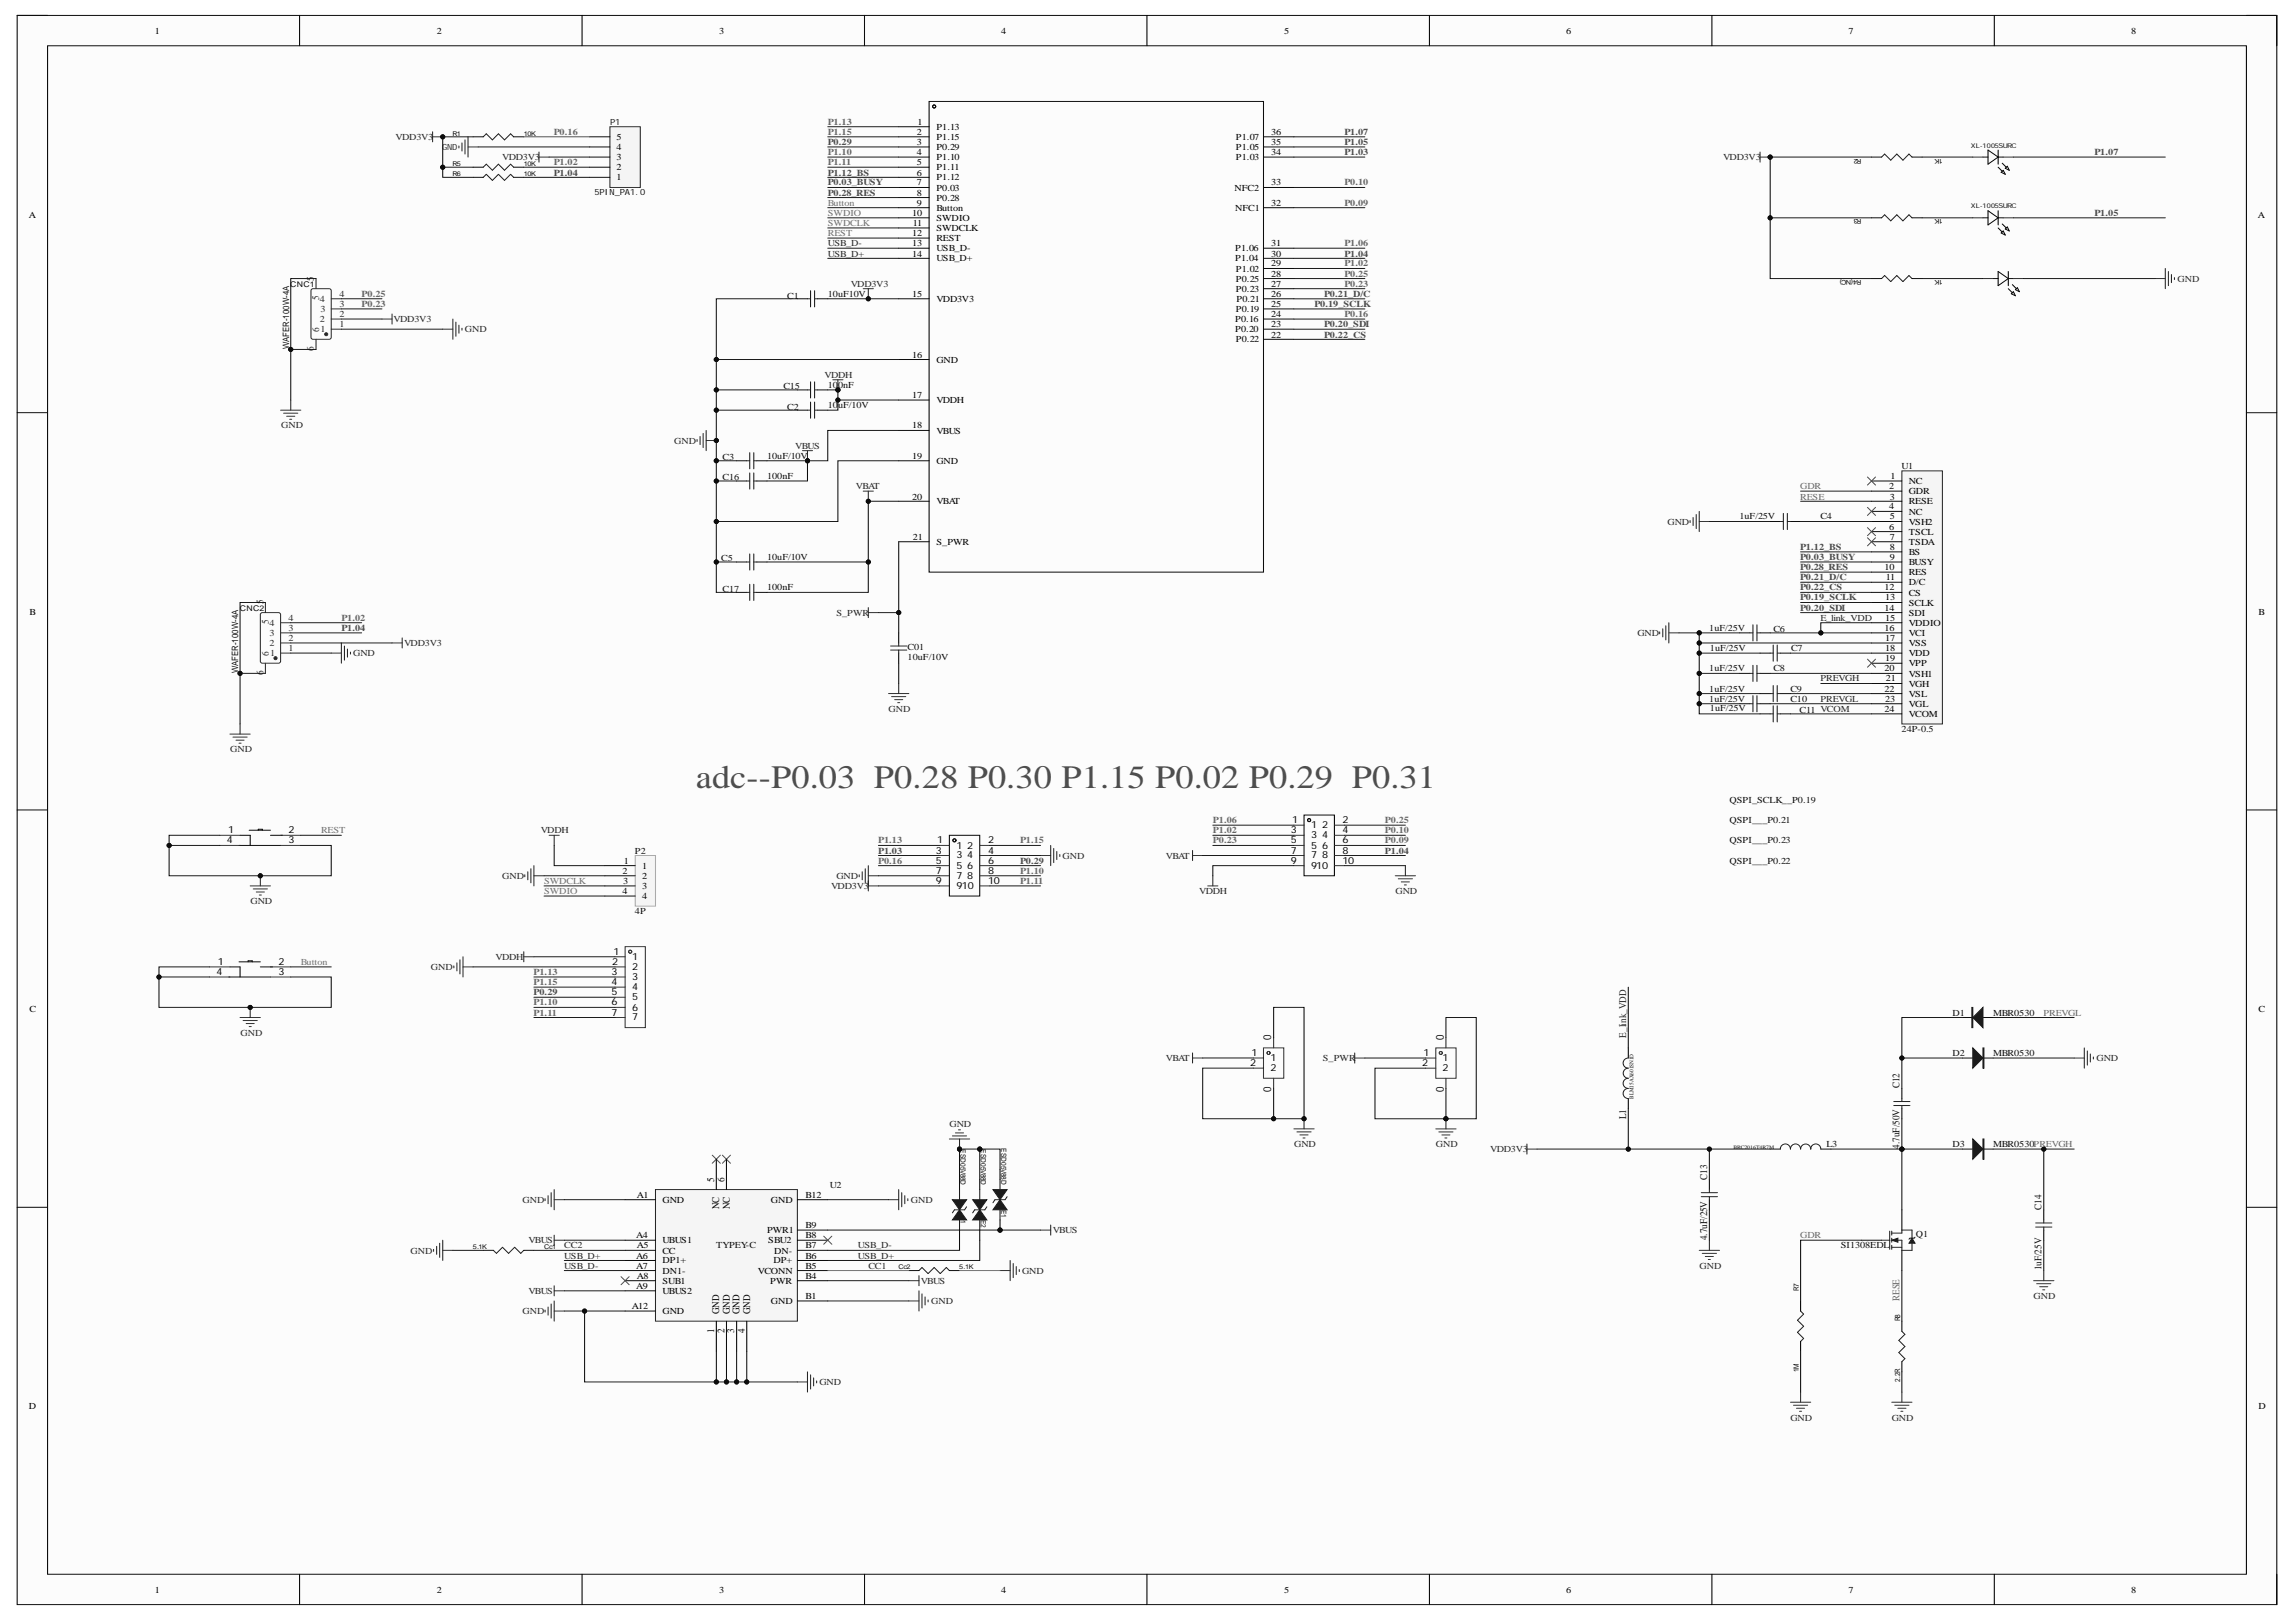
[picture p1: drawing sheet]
<svg xmlns="http://www.w3.org/2000/svg" width="297mm" height="210mm" viewBox="0 0 297 210" stroke-linecap="round" stroke-linejoin="round" font-family="sans-serif">
<defs><g id="words">
<text font-size="4.2" fill="#4c4c4c" x="90" y="101.9">adc--P0.03 P0.28 P0.30 P1.15 P0.02 P0.29 P0.31</text>
<g font-size="1.4">
<text x="164.5" y="134.6" transform="rotate(-90 164.5 134.6)">0</text>
<text x="186.8" y="134.6" transform="rotate(-90 186.8 134.6)">0</text>
<text x="164.5" y="141.3" transform="rotate(-90 164.5 141.3)">0</text>
<text x="186.8" y="141.3" transform="rotate(-90 186.8 141.3)">0</text>
</g>
<g font-size="1.3" fill="#292929">
<text x="40.6" y="36.3" transform="rotate(-90 40.6 36.3)">5</text>
<text x="41.3" y="38.8" transform="rotate(-90 41.3 38.8)">5</text>
<text x="40.6" y="45.5" transform="rotate(-90 40.6 45.5)">6</text>
<text x="41.3" y="43" transform="rotate(-90 41.3 43)">6</text>
<text x="34.1" y="78.2" transform="rotate(-90 34.1 78.2)">5</text>
<text x="34.8" y="80.7" transform="rotate(-90 34.8 80.7)">5</text>
<text x="34.1" y="87.4" transform="rotate(-90 34.1 87.4)">6</text>
<text x="34.8" y="84.9" transform="rotate(-90 34.8 84.9)">6</text>
</g>
<g font-size="1.3">
<text x="29.5" y="107.9">1</text>
<text x="37.3" y="107.9">2</text>
<text x="167" y="107.9">3</text>
<text x="167.2" y="106.5">1</text>
<text x="169.6" y="107.2">1</text>
<text x="171.1" y="107.2">2</text>
<text x="173.7" y="107.9">4</text>
<text x="173.7" y="106.5">2</text>
<text x="29.4" y="109.1">4</text>
<text x="37.3" y="109.1">3</text>
<text x="121.1" y="110.5">3</text>
<text x="121.1" y="111.8">5</text>
<text x="121.1" y="113.1">7</text>
<text x="121.2" y="109.1">1</text>
<text x="123.8" y="109.8">1</text>
<text x="123.8" y="111.1">3</text>
<text x="123.8" y="112.4">5</text>
<text x="123.8" y="113.7">7</text>
<text x="125.1" y="113.7">8</text>
<text x="125.1" y="112.4">6</text>
<text x="125.1" y="111.1">4</text>
<text x="125.1" y="109.8">2</text>
<text x="127.8" y="113.1">8</text>
<text x="127.8" y="111.8">6</text>
<text x="127.8" y="110.5">4</text>
<text x="127.8" y="109.1">2</text>
<text x="167" y="109.1">5</text>
<text x="167" y="110.5">7</text>
<text x="167" y="111.8">9</text>
<text x="169.6" y="108.5">3</text>
<text x="169.6" y="109.8">5</text>
<text x="169.6" y="111.1">7</text>
<text x="169.6" y="112.4">910</text>
<text x="171.1" y="111.1">8</text>
<text x="171.1" y="109.8">6</text>
<text x="171.1" y="108.5">4</text>
<text x="173.7" y="111.8">10</text>
<text x="173.7" y="110.5">8</text>
<text x="173.7" y="109.1">6</text>
<text x="121.1" y="114.4">9</text>
<text x="123.8" y="115">910</text>
<text x="127.8" y="114.4">10</text>
<text x="28.2" y="124.9">1</text>
<text x="36" y="124.9">2</text>
<text x="79.2" y="124.9">2</text>
<text x="79.4" y="123.6">1</text>
<text x="81.8" y="124.2">1</text>
<text x="81.8" y="125.5">2</text>
<text x="28" y="126.2">4</text>
<text x="36" y="126.2">3</text>
<text x="79.1" y="126.2">3</text>
<text x="79.1" y="127.5">4</text>
<text x="79.1" y="128.8">5</text>
<text x="79.1" y="130.1">6</text>
<text x="79.1" y="131.4">7</text>
<text x="81.8" y="126.8">3</text>
<text x="81.8" y="128.2">4</text>
<text x="81.8" y="129.4">5</text>
<text x="81.8" y="130.8">6</text>
<text x="81.8" y="132">7</text>
<text x="161.7" y="138">2</text>
<text x="161.9" y="136.7">1</text>
<text x="164.4" y="137.3">1</text>
<text x="184" y="138">2</text>
<text x="184.2" y="136.7">1</text>
<text x="186.6" y="137.3">1</text>
<text x="164.4" y="138.6">2</text>
<text x="186.6" y="138.6">2</text>
<text x="92.4" y="152.9" transform="rotate(-90 92.4 152.9)">5</text>
<text x="93.7" y="152.9" transform="rotate(-90 93.7 152.9)">6</text>
<text x="93.1" y="156.5" transform="rotate(-90 93.1 156.5)">NC</text>
<text x="94.4" y="156.5" transform="rotate(-90 94.4 156.5)">NC</text>
<text x="92.4" y="172.4" transform="rotate(-90 92.4 172.4)">1</text>
<text x="93.1" y="170.1" transform="rotate(-90 93.1 170.1)">GND</text>
<text x="93.7" y="172.5" transform="rotate(-90 93.7 172.5)">2</text>
<text x="94.4" y="170.1" transform="rotate(-90 94.4 170.1)">GND</text>
<text x="95" y="172.5" transform="rotate(-90 95 172.5)">3</text>
<text x="95.7" y="170.1" transform="rotate(-90 95.7 170.1)">GND</text>
<text x="96.4" y="172.5" transform="rotate(-90 96.4 172.5)">4</text>
<text x="97" y="170.1" transform="rotate(-90 97 170.1)">GND</text>
</g>
<text font-size="1.3" fill="#262626" x="210.4" y="134.3" transform="rotate(-90 210.4 134.3)">E_link_VDD</text>
<g font-size="1.3" fill="#0e0e0e">
<text x="245.8" y="140.8" transform="rotate(-90 245.8 140.8)">C12</text>
<text x="210.4" y="144.8" transform="rotate(-90 210.4 144.8)">L1</text>
<text x="245.8" y="148.7" transform="rotate(-90 245.8 148.7)">4.7uF/50V</text>
<text x="220.9" y="152.7" transform="rotate(-90 220.9 152.7)">C13</text>
<text x="220.9" y="160.5" transform="rotate(-90 220.9 160.5)">4.7uF/25V</text>
<text x="264.1" y="156.6" transform="rotate(-90 264.1 156.6)">C14</text>
<text x="264.1" y="164.4" transform="rotate(-90 264.1 164.4)">1uF/25V</text>
</g>
<text font-size="1.3" fill="#686868" x="245.8" y="168.4" transform="rotate(-90 245.8 168.4)">RESE</text>
<g font-size="1.2">
<text x="20" y="4.4">1</text>
<text x="56.5" y="4.4">2</text>
<text x="93.1" y="4.4">3</text>
<text x="129.5" y="4.4">4</text>
<text x="166.1" y="4.4">5</text>
<text x="202.6" y="4.4">6</text>
<text x="239.2" y="4.4">7</text>
<text x="275.7" y="4.4">8</text>
<text x="118.6" y="17.5">2</text>
<text x="118.7" y="16.1">1</text>
<text x="121.1" y="16.8">P1.13</text>
<text x="164.5" y="17.5">36</text>
<text x="79.8" y="23.3">1</text>
<text x="79.8" y="22.1">2</text>
<text x="79.8" y="20.7">3</text>
<text x="79.8" y="19.4">4</text>
<text x="79.8" y="18.1">5</text>
<text x="118.6" y="18.8">3</text>
<text x="118.6" y="20.1">4</text>
<text x="118.6" y="21.4">5</text>
<text x="118.6" y="22.7">6</text>
<text x="121.1" y="18.1">P1.15</text>
<text x="121.1" y="19.4">P0.29</text>
<text x="121.1" y="20.7">P1.10</text>
<text x="121.1" y="22.1">P1.11</text>
<text x="121.1" y="23.3">P1.12</text>
<text x="159.9" y="20.7">P1.03</text>
<text x="159.9" y="19.4">P1.05</text>
<text x="159.9" y="18.1">P1.07</text>
<text x="164.5" y="20.1">34</text>
<text x="164.5" y="18.8">35</text>
<text x="3.7" y="28.1">A</text>
<text x="118" y="28">10</text>
<text x="118.1" y="29.2">11</text>
<text x="118.6" y="24">7</text>
<text x="118.6" y="25.4">8</text>
<text x="118.6" y="26.6">9</text>
<text x="121.1" y="24.7">P0.03</text>
<text x="121.1" y="25.9">P0.28</text>
<text x="121.1" y="27.3">Button</text>
<text x="121.1" y="28.6">SWDIO</text>
<text x="121.1" y="29.9">SWDCLK</text>
<text x="159.7" y="24.7">NFC2</text>
<text x="159.8" y="27.3">NFC1</text>
<text x="164.5" y="26.6">32</text>
<text x="164.5" y="24">33</text>
<text x="292.1" y="28.1">A</text>
<text x="118" y="30.6">12</text>
<text x="118" y="31.9">13</text>
<text x="118" y="33.2">14</text>
<text x="121.1" y="31.2">REST</text>
<text x="121.1" y="32.5">USB_D-</text>
<text x="121.1" y="33.8">USB_D+</text>
<text x="159.8" y="33.8">P1.04</text>
<text x="159.8" y="32.5">P1.06</text>
<text x="159.9" y="35.2">P1.02</text>
<text x="164.5" y="35.8">28</text>
<text x="164.5" y="34.5">29</text>
<text x="164.5" y="33.2">30</text>
<text x="164.5" y="31.9">31</text>
<text x="118" y="38.5">15</text>
<text x="121.1" y="39.1">VDD3V3</text>
<text x="159.8" y="41.7">P0.16</text>
<text x="159.9" y="40.4">P0.19</text>
<text x="159.9" y="37.8">P0.23</text>
<text x="159.9" y="36.4">P0.25</text>
<text x="160" y="39.1">P0.21</text>
<text x="164.5" y="41.1">24</text>
<text x="164.5" y="39.7">25</text>
<text x="164.5" y="38.5">26</text>
<text x="164.5" y="37.1">27</text>
<text x="118" y="46.3">16</text>
<text x="121.1" y="46.9">GND</text>
<text x="159.8" y="43">P0.20</text>
<text x="159.9" y="44.3">P0.22</text>
<text x="164.5" y="43.7">22</text>
<text x="164.5" y="42.3">23</text>
<text x="118" y="51.6">17</text>
<text x="121.1" y="52.2">VDDH</text>
<text x="118" y="55.5">18</text>
<text x="118" y="59.4">19</text>
<text x="121.1" y="56.1">VBUS</text>
<text x="118" y="64.7">20</text>
<text x="121.1" y="60">GND</text>
<text x="121.1" y="65.3">VBAT</text>
<text x="244.4" y="63.3">2</text>
<text x="244.4" y="65.9">4</text>
<text x="244.5" y="64.7">3</text>
<text x="244.6" y="62">1</text>
<text x="246.9" y="62.6">NC</text>
<text x="246.9" y="64">GDR</text>
<text x="246.9" y="65.3">RESE</text>
<text x="118.1" y="69.8">21</text>
<text x="121.1" y="70.5">S_PWR</text>
<text x="244.4" y="68.6">6</text>
<text x="244.5" y="67.2">5</text>
<text x="244.5" y="69.8">7</text>
<text x="244.5" y="71.2">8</text>
<text x="246.9" y="66.6">NC</text>
<text x="246.9" y="67.9">VSH2</text>
<text x="246.9" y="69.2">TSCL</text>
<text x="246.9" y="70.5">TSDA</text>
<text x="246.9" y="71.9">BS</text>
<text x="243.8" y="73.8">10</text>
<text x="243.8" y="76.4">12</text>
<text x="243.9" y="77.7">13</text>
<text x="244" y="75.1">11</text>
<text x="244.5" y="72.4">9</text>
<text x="246.9" y="73.1">BUSY</text>
<text x="246.9" y="74.5">RES</text>
<text x="246.9" y="75.7">D/C</text>
<text x="246.9" y="77.1">CS</text>
<text x="3.8" y="79.5">B</text>
<text x="243.8" y="79">14</text>
<text x="243.8" y="81.7">16</text>
<text x="243.9" y="80.3">15</text>
<text x="243.9" y="82.9">17</text>
<text x="246.9" y="78.4">SCLK</text>
<text x="246.9" y="79.7">SDI</text>
<text x="246.9" y="81">VDDIO</text>
<text x="246.9" y="82.3">VCI</text>
<text x="246.9" y="83.6">VSS</text>
<text x="292.2" y="79.5">B</text>
<text x="243.8" y="86.9">20</text>
<text x="243.8" y="89.5">22</text>
<text x="243.9" y="84.3">18</text>
<text x="243.9" y="85.5">19</text>
<text x="244" y="88.2">21</text>
<text x="246.9" y="85">VDD</text>
<text x="246.9" y="86.2">VPP</text>
<text x="246.9" y="87.6">VSH1</text>
<text x="246.9" y="88.8">VGH</text>
<text x="243.8" y="92.1">24</text>
<text x="243.9" y="90.8">23</text>
<text x="246.9" y="90.2">VSL</text>
<text x="246.9" y="91.5">VGL</text>
<text x="246.9" y="92.8">VCOM</text>
<text x="80.5" y="113.1">2</text>
<text x="80.7" y="111.8">1</text>
<text x="83.1" y="112.4">1</text>
<text x="83.1" y="113.8">2</text>
<text x="80.5" y="115.7">4</text>
<text x="80.6" y="114.4">3</text>
<text x="83.1" y="115">3</text>
<text x="83.1" y="116.4">4</text>
<text x="3.8" y="130.9">C</text>
<text x="292.2" y="130.9">C</text>
<text x="82.4" y="155">A1</text>
<text x="85.7" y="155.6">GND</text>
<text x="99.7" y="155.6">GND</text>
<text x="104.2" y="155">B12</text>
<text x="82.3" y="160.3">A4</text>
<text x="82.4" y="161.5">A5</text>
<text x="85.7" y="160.9">UBUS1</text>
<text x="99.2" y="159.6">PWR1</text>
<text x="99.4" y="160.9">SBU2</text>
<text x="104.2" y="161.5">B7</text>
<text x="104.2" y="160.3">B8</text>
<text x="104.2" y="158.9">B9</text>
<text x="82.3" y="162.9">A6</text>
<text x="82.3" y="164.2">A7</text>
<text x="82.3" y="166.8">A9</text>
<text x="82.4" y="165.5">A8</text>
<text x="85.7" y="162.2">CC</text>
<text x="85.7" y="163.5">DP1+</text>
<text x="85.7" y="164.8">DN1-</text>
<text x="85.7" y="166.1">SUB1</text>
<text x="85.7" y="167.5">UBUS2</text>
<text x="98" y="164.8">VCONN</text>
<text x="99.7" y="166.1">PWR</text>
<text x="100.1" y="163.5">DP+</text>
<text x="100.2" y="162.2">DN-</text>
<text x="104.2" y="165.5">B4</text>
<text x="104.2" y="164.2">B5</text>
<text x="104.2" y="162.9">B6</text>
<text x="81.7" y="169.4">A12</text>
<text x="85.7" y="170.1">GND</text>
<text x="99.7" y="168.7">GND</text>
<text x="104.2" y="168.1">B1</text>
<text x="3.7" y="182.3">D</text>
<text x="292.2" y="182.3">D</text>
<text x="20" y="206.1">1</text>
<text x="56.5" y="206.1">2</text>
<text x="93.1" y="206.1">3</text>
<text x="129.5" y="206.1">4</text>
<text x="166.1" y="206.1">5</text>
<text x="202.6" y="206.1">6</text>
<text x="239.2" y="206.1">7</text>
<text x="275.7" y="206.1">8</text>
</g>
<g font-size="1.2" fill="#686868">
<text x="71.7" y="17.5">P0.16</text>
<text x="107.1" y="16.1">P1.13</text>
<text x="107.1" y="17.5">P1.15</text>
<text x="71.7" y="21.4">P1.02</text>
<text x="107.1" y="20.1">P1.10</text>
<text x="107.1" y="21.4">P1.11</text>
<text x="173.9" y="24">P0.10</text>
<text x="173.9" y="26.6">P0.09</text>
<text x="173.9" y="31.9">P1.06</text>
<text x="173.9" y="34.5">P1.02</text>
<text x="173.9" y="35.8">P0.25</text>
<text x="46.8" y="39.7">P0.23</text>
<text x="46.8" y="38.5">P0.25</text>
<text x="173.9" y="37.1">P0.23</text>
<text x="173.9" y="41.1">P0.16</text>
<text x="232.9" y="63.3">GDR</text>
<text x="232.9" y="64.7">RESE</text>
<text x="44.2" y="80.3">P1.02</text>
<text x="156.9" y="107.9">P1.02</text>
<text x="156.9" y="106.5">P1.06</text>
<text x="179.2" y="106.5">P0.25</text>
<text x="179.2" y="107.9">P0.10</text>
<text x="113.6" y="109.1">P1.13</text>
<text x="113.6" y="111.8">P0.16</text>
<text x="132" y="109.1">P1.15</text>
<text x="132" y="113.1">P1.10</text>
<text x="156.9" y="109.1">P0.23</text>
<text x="179.2" y="109.1">P0.09</text>
<text x="132" y="114.4">P1.11</text>
<text x="69" y="126.2">P1.13</text>
<text x="69" y="127.5">P1.15</text>
<text x="69" y="131.4">P1.11</text>
<text x="69" y="130.1">P1.10</text>
<text x="264.4" y="131.4">PREVGL</text>
<text x="232.9" y="160.3">GDR</text>
</g>
<g font-size="1.2" fill="#4c4c4c">
<text x="173.9" y="17.5">P1.07</text>
<text x="71.7" y="22.7">P1.04</text>
<text x="107.1" y="18.8">P0.29</text>
<text x="107.1" y="22.7">P1.12_BS</text>
<text x="173.9" y="18.8">P1.05</text>
<text x="173.9" y="20.1">P1.03</text>
<text x="271" y="20.1">P1.07</text>
<text x="107.1" y="25.4">P0.28_RES</text>
<text x="107.1" y="24">P0.03_BUSY</text>
<text x="271" y="28">P1.05</text>
<text x="173.9" y="33.2">P1.04</text>
<text x="170" y="39.7">P0.19_SCLK</text>
<text x="171.3" y="38.5">P0.21_D/C</text>
<text x="171.3" y="42.3">P0.20_SDI</text>
<text x="171.3" y="43.7">P0.22_CS</text>
<text x="232.9" y="71.2">P1.12_BS</text>
<text x="232.9" y="75.1">P0.21_D/C</text>
<text x="232.9" y="76.4">P0.22_CS</text>
<text x="232.9" y="77.7">P0.19_SCLK</text>
<text x="232.9" y="72.4">P0.03_BUSY</text>
<text x="232.9" y="73.8">P0.28_RES</text>
<text x="44.2" y="81.7">P1.04</text>
<text x="232.9" y="79">P0.20_SDI</text>
<text x="113.6" y="110.5">P1.03</text>
<text x="132" y="111.8">P0.29</text>
<text x="179.2" y="110.5">P1.04</text>
<text x="69" y="128.8">P0.29</text>
</g>
<g font-size="1.2" fill="#262626">
<text x="51.2" y="18.1">VDD3V3</text>
<text x="65" y="20.7">VDD3V3</text>
<text x="222.9" y="20.7">VDD3V3</text>
<text x="107.1" y="33.2">USB_D+</text>
<text x="107.1" y="31.9">USB_D-</text>
<text x="50.9" y="41.7">VDD3V3</text>
<text x="110.1" y="37.1">VDD3V3</text>
<text x="281.7" y="36.4">GND</text>
<text x="60.1" y="43">GND</text>
<text x="106.7" y="48.9">VDDH</text>
<text x="36.4" y="55.5">GND</text>
<text x="87.2" y="57.4">GND</text>
<text x="102.9" y="58.1">VBUS</text>
<text x="110.7" y="63.3">VBAT</text>
<text x="215.7" y="67.9">GND</text>
<text x="52.3" y="83.6">VDD3V3</text>
<text x="108.2" y="79.7">S_PWR</text>
<text x="211.8" y="82.3">GND</text>
<text x="235.5" y="80.3">E_link_VDD</text>
<text x="45.7" y="85">GND</text>
<text x="235.5" y="88.2">PREVGH</text>
<text x="115" y="92.1">GND</text>
<text x="235.5" y="90.8">PREVGL</text>
<text x="29.8" y="97.4">GND</text>
<text x="70" y="107.9">VDDH</text>
<text x="65" y="113.8">GND</text>
<text x="108.2" y="113.8">GND</text>
<text x="137.5" y="111.2">GND</text>
<text x="150.8" y="111.2">VBAT</text>
<text x="32.4" y="117">GND</text>
<text x="107.5" y="115">VDD3V3</text>
<text x="155.2" y="115.7">VDDH</text>
<text x="180.5" y="115.7">GND</text>
<text x="55.7" y="125.5">GND</text>
<text x="64.1" y="124.3">VDDH</text>
<text x="31.1" y="134.1">GND</text>
<text x="150.8" y="137.4">VBAT</text>
<text x="171.1" y="137.4">S_PWR</text>
<text x="271.2" y="137.4">GND</text>
<text x="122.8" y="145.8">GND</text>
<text x="167.4" y="148.4">GND</text>
<text x="185.8" y="148.4">GND</text>
<text x="192.8" y="149.1">VDD3V3</text>
<text x="67.6" y="155.6">GND</text>
<text x="117.8" y="155.6">GND</text>
<text x="68.4" y="160.9">VBUS</text>
<text x="73" y="161.5">CC2</text>
<text x="111" y="161.5">USB_D-</text>
<text x="136.2" y="159.6">VBUS</text>
<text x="53.1" y="162.2">GND</text>
<text x="68.4" y="167.5">VBUS</text>
<text x="73" y="162.9">USB_D+</text>
<text x="73" y="164.2">USB_D-</text>
<text x="111" y="162.9">USB_D+</text>
<text x="112.3" y="164.2">CC1</text>
<text x="119.1" y="166.1">VBUS</text>
<text x="132.2" y="164.8">GND</text>
<text x="219.9" y="164.2">GND</text>
<text x="67.6" y="170.1">GND</text>
<text x="120.5" y="168.7">GND</text>
<text x="263.1" y="168.1">GND</text>
<text x="106" y="179.2">GND</text>
<text x="231.6" y="183.9">GND</text>
<text x="244.7" y="183.9">GND</text>
</g>
<g font-size="1.2" fill="#717171">
<text x="107.1" y="29.2">SWDCLK</text>
<text x="107.1" y="28">SWDIO</text>
<text x="107.1" y="26.6">Button</text>
<text x="107.1" y="30.6">REST</text>
<text x="41.5" y="107.9">REST</text>
<text x="70.4" y="114.4">SWDCLK</text>
<text x="70.4" y="115.7">SWDIO</text>
<text x="38.9" y="124.9">Button</text>
</g>
<g font-size="1.2" fill="#292929">
<text x="41.4" y="41.7">2</text>
<text x="41.4" y="39.1">4</text>
<text x="41.5" y="40.4">3</text>
<text x="43.9" y="41.1">2</text>
<text x="43.9" y="39.7">3</text>
<text x="43.9" y="38.5">4</text>
<text x="41.5" y="43">1</text>
<text x="43.9" y="42.3">1</text>
<text x="34.9" y="83.6">2</text>
<text x="34.9" y="82.3">3</text>
<text x="34.9" y="81">4</text>
<text x="37.3" y="82.9">2</text>
<text x="37.3" y="81.7">3</text>
<text x="37.3" y="80.3">4</text>
<text x="34.9" y="85">1</text>
<text x="37.3" y="84.3">1</text>
</g>
<g font-size="1.2" fill="#0e0e0e">
<text x="101.9" y="38.7">C1</text>
<text x="107.1" y="38.5">10uF10V</text>
<text x="101.3" y="50.4">C15</text>
<text x="101.9" y="53">C2</text>
<text x="107.1" y="52.8">10uF/10V</text>
<text x="107.1" y="50.2">100nF</text>
<text x="93.5" y="59.5">C3</text>
<text x="99.2" y="59.4">10uF/10V</text>
<text x="93.5" y="62.1">C16</text>
<text x="99.2" y="62">100nF</text>
<text x="246" y="60.7">U1</text>
<text x="225" y="67.2">1uF/25V</text>
<text x="235.5" y="67.2">C4</text>
<text x="93.3" y="72.6">C5</text>
<text x="93.5" y="76.6">C17</text>
<text x="99.2" y="72.4">10uF/10V</text>
<text x="99.2" y="76.4">100nF</text>
<text x="221.1" y="81.7">1uF/25V</text>
<text x="229.4" y="81.8">C6</text>
<text x="117.4" y="84.1">C01</text>
<text x="117.4" y="85.5">10uF/10V</text>
<text x="221.1" y="86.9">1uF/25V</text>
<text x="221.1" y="89.6">1uF/25V</text>
<text x="221.2" y="84.3">1uF/25V</text>
<text x="229.4" y="86.9">C8</text>
<text x="231.6" y="89.6">C9</text>
<text x="231.7" y="84.3">C7</text>
<text x="221.1" y="90.8">1uF/25V</text>
<text x="221.2" y="92">1uF/25V</text>
<text x="231.6" y="90.8">C10</text>
<text x="232.8" y="92.2">C11 VCOM</text>
<text x="246" y="94.8">24P-0.5</text>
<text x="223.8" y="103.9">QSPI_SCLK__P0.19</text>
<text x="223.8" y="106.5">QSPI___P0.21</text>
<text x="82.1" y="110.5">P2</text>
<text x="223.8" y="109.1">QSPI___P0.23</text>
<text x="223.8" y="111.8">QSPI___P0.22</text>
<text x="82.1" y="118.3">4P</text>
<text x="252.6" y="131.4">D1</text>
<text x="257.9" y="131.4">MBR0530</text>
<text x="252.6" y="136.7">D2</text>
<text x="257.9" y="136.7">MBR0530</text>
<text x="236.3" y="148.4">L3</text>
<text x="252.6" y="148.4">D3</text>
<text x="257.9" y="148.4">MBR0530PREVGH</text>
<text x="107.4" y="153.7">U2</text>
<text x="92.6" y="161.5">TYPEY-C</text>
<text x="238.1" y="161.5">SI1308EDL</text>
<text x="247.9" y="160.1">Q1</text>
</g>
<g font-size="1.1" fill="#0e0e0e">
<text x="78.9" y="16.1">P1</text>
<text x="76.9" y="25.3">5PIN_PA1.0</text>
<text x="37.4" y="45.2" transform="rotate(-90 37.4 45.2)">WAFER-100W-4A</text>
<text x="30.8" y="87.2" transform="rotate(-90 30.8 87.2)">WAFER-100W-4A</text>
</g>
<text font-size="1.1" fill="#262626" x="57.2" y="19.4">GND</text>
<g font-size="1" fill="#0e0e0e">
<text x="37.6" y="37.1">CNC1</text>
<text x="31" y="79">CNC2</text>
</g>
<g font-size=".9" fill="#0e0e0e">
<text x="124.3" y="148.7" transform="rotate(90 124.3 148.7)">ESD05V88D</text>
<text x="126.9" y="148.7" transform="rotate(90 126.9 148.7)">ESD05V88D</text>
<text x="129.5" y="148.6" transform="rotate(90 129.5 148.6)">ESD05V88D</text>
<text x="124.3" y="157.9" transform="rotate(90 124.3 157.9)">1</text>
<text x="126.9" y="157.9" transform="rotate(90 126.9 157.9)">E2</text>
<text x="129.5" y="156.6" transform="rotate(90 129.5 156.6)">E1</text>
<text x="232.7" y="167" transform="rotate(-90 232.7 167)">R7</text>
<text x="245.8" y="171" transform="rotate(-90 245.8 171)">R8</text>
<text x="232.7" y="177.5" transform="rotate(-90 232.7 177.5)">1M</text>
<text x="245.8" y="178.9" transform="rotate(-90 245.8 178.9)">2.2R</text>
</g>
<g font-size=".8" fill="#0e0e0e">
<text x="58.5" y="17.6">R1</text>
<text x="67.8" y="17.6">10K</text>
<text x="58.5" y="21.5">R5</text>
<text x="58.5" y="22.8">R6</text>
<text x="67.8" y="21.5">10K</text>
<text x="67.8" y="22.8">10K</text>
<text x="240.8" y="20.5" transform="rotate(-180 240.8 20.5)">R2</text>
<text x="251.3" y="20.5" transform="rotate(-180 251.3 20.5)">1K</text>
<text x="240.8" y="28.4" transform="rotate(-180 240.8 28.4)">R3</text>
<text x="251.3" y="28.4" transform="rotate(-180 251.3 28.4)">1K</text>
<text x="240.8" y="36.3" transform="rotate(-180 240.8 36.3)">R4(NC)</text>
<text x="251.3" y="36.3" transform="rotate(-180 251.3 36.3)">1K</text>
<text x="211.3" y="142.2" transform="rotate(-90 211.3 142.2)">BLM15AX601SN1D</text>
<text x="61.2" y="161.6">5.1K</text>
<text x="70.4" y="161.6">Cc1</text>
<text x="116.2" y="164.2">Cc2</text>
<text x="124.1" y="164.2">5.1K</text>
</g>
<g font-size=".8">
<text x="255" y="19.1">XL-1005SURC</text>
<text x="255" y="27">XL-1005SURC</text>
</g>
<text font-size=".7" fill="#0e0e0e" x="224.3" y="148.7">BRC2016T4R7M</text>
</g></defs>
<path d="M2.2 2h292.4v205.7h-292.4z" fill-rule="evenodd" fill="#fcfcfc"/>
<path d="M2.2 2h292.4v205.7h-292.4z" fill="none" stroke="#000" stroke-width=".13"/>
<path d="M6.2 5.9h284.4v197.8h-284.4z" fill-rule="evenodd" fill="#fcfcfc"/>
<g fill="none" stroke="#000" stroke-width=".13">
<path d="M2.2 2h3.9M6.2 5.9h284.4v197.8h-284.4zM38.8 2v3.9M75.3 2v3.9M111.8 2v3.9M148.4 2v3.9M184.9 2v3.9M221.5 2v3.9M258 2v3.9M290.6 2h4v3.9M2.2 53.4h3.9M290.6 53.4h4"/>
<path d="M2.2 104.8h3.9M290.6 104.8h4M2.2 156.2h3.9M290.6 156.2h4M38.8 203.7v4M75.3 203.7v4M111.8 203.7v4M148.4 203.7v4M184.9 203.7v4M221.5 203.7v4M258 203.7v4M294.6 203.7v4"/>
</g>
<path d="M246 60.9h5.3v32.8h-5.3z" fill-rule="evenodd" fill="#f5f5f5"/>
<path d="M218.7 67.4v.2M219 67v1M219.4 66.6v1.8M219.8 66.2v2.6M219.8 67.5h1.3M246 60.9h5.3v32.8h-5.3zM214.7 81.8v.2M215.1 81.4v1M215.5 81v1.8M215.9 80.6v2.6M215.9 81.9h1.3" fill="none" stroke="#262626" stroke-width=".13"/>
<g fill="none" stroke="#000" stroke-width=".13">
<path d="M229 67.5h1.3M231.6 67.5h1.3M242.1 62.2h3.9M242.1 63.6h3.9M242.1 64.9h3.9M242.1 66.2h3.9M242.1 67.5h3.9M242.1 68.8h3.9M242.1 70.1h3.9M242.1 71.4h3.9M242.1 72.7h3.9M242.1 74h3.9"/>
<path d="M242.1 75.3h3.9M242.1 76.7h3.9M242.1 78h3.9M242.1 79.3h3.9M225.1 81.9h1.3M225.1 87.1h1.3M225.1 91.1h1.3M227.7 81.9h1.3M227.7 84.5h1.3M227.7 87.1h1.3M227.7 89.8h1.3M227.7 91.1h1.3"/>
<path d="M227.7 92.4h1.3M230.3 84.5h1.3M230.3 89.8h1.3M230.3 92.4h1.3M242.1 80.6h3.9M242.1 81.9h3.9M242.1 83.2h3.9M242.1 84.5h3.9M242.1 85.8h3.9M242.1 87.1h3.9M242.1 88.5h3.9M242.1 89.8h3.9"/>
<path d="M242.1 91.1h3.9M242.1 92.4h3.9"/>
</g>
<g fill="none" stroke="#1c1c1c" stroke-width=".13">
<path d="M230.3 67.5h.4M230.7 66.4v2.1M231.2 66.4v2.1M231.2 67.5h.4M226.4 81.9h.4M226.4 87.1h.4M226.4 91.1h.4M226.8 80.9v2M226.8 86.1v2.1M226.8 90v2.1M227.3 80.9v2M227.3 86.1v2.1"/>
<path d="M227.3 90v2.1M227.3 81.9h.4M227.3 87.1h.4M227.3 91.1h.4M229 84.5h.4M229 89.8h.4M229 92.4h.4M229.4 83.5v2.1M229.4 88.7v2.1M229.4 91.3v2.1M229.9 83.5v2.1M229.9 88.7v2.1"/>
<path d="M229.9 91.3v2.1M229.9 84.5h.4M229.9 89.8h.4M229.9 92.4h.4"/>
</g>
<path d="M40.3 37.5l.2-.1h2.1l.2 .1 .1 6.1-.2 .3h-2.2l-.2-.1z" fill="none" stroke="#292929" stroke-width=".13"/>
<circle cx="42.2" cy="43.3" r=".2" fill="#292929"/>
<g fill="none" stroke="#292929" stroke-width=".13">
<path d="M40.9 36.1v1.3M42.9 40h1.3M42.9 38.7h1.3M40.9 43.9v1.3M42.9 42.6h1.3M42.9 41.3h1.3M33.7 79.4l.2-.1h2.1l.3 .1v6.2l-.1 .2h-2.3l-.2-.1z"/>
<circle cx="42.2" cy="43.3" r=".2"/>
</g>
<path d="M36.3 53.1h2.6M36.7 53.5h1.8M37.1 53.9h1M37.5 54.3h.2M37.6 51.8v1.3M49.4 41.3h1.3M50.7 40.6v1.3M57.3 42.6h1.3M58.6 41.3v2.6M59 41.7v1.8M59.4 42.1v1M59.8 42.5v.2" fill="none" stroke="#262626" stroke-width=".13"/>
<circle cx="35.6" cy="85.2" r=".2" fill="#292929"/>
<g fill="none" stroke="#292929" stroke-width=".13">
<path d="M34.3 78v1.3M34.3 85.8v1.3M36.3 84.5h1.3M36.3 83.2h1.3M36.3 81.9h1.3M36.3 80.6h1.3"/>
<circle cx="35.6" cy="85.2" r=".2"/>
</g>
<path d="M29.7 95h2.7M30.1 95.4h1.9M30.5 95.8h1.1M30.9 96.2h.3M31.1 93.7v1.3M42.9 84.5h1.3M44.2 83.2v2.6M44.6 83.6v1.8M45 84v1M45.3 84.4v.2M50.7 83.2h1.3M52 82.5v1.4" fill="none" stroke="#262626" stroke-width=".13"/>
<path d="M78.9 16.4h3.9v7.9h-3.9z" fill-rule="evenodd" fill="#f5f5f5"/>
<g fill="none" stroke="#262626" stroke-width=".13">
<path d="M59.4 18.9v.2M59.8 18.5v1M60.2 18.1v1.8M60.5 17.7v2.6M60.5 19h1.4M78.9 16.4h3.9v7.9h-3.9zM219.8 161.8h2.7M220.2 162.2h1.9M220.6 162.6h1.1M221 163h.3M221.1 160.5v1.3M231.6 181.5h2.7"/>
<path d="M232 181.9h1.9M232.4 182.2h1.1M232.8 182.6h.3M232.9 180.1v1.4M244.7 181.5h2.7M245.1 181.9h1.9M245.5 182.2h1.1M245.9 182.6h.3M246 180.1v1.4"/>
</g>
<g fill="none" stroke="#000" stroke-width=".13">
<path d="M76.3 19h2.6M76.3 17.7h2.6M76.3 22.9h2.6M76.3 21.6h2.6M76.3 20.3h2.6M253.9 131.7h1.3M256.5 131.7h1.4M221.1 152.6v1.3M221.1 155.3v1.3M229 148.7h1.3M235.6 148.7h1.3M246 140.9v1.3"/>
<path d="M246 143.5v1.3M232.9 168.4v1.3M232.9 173.6v1.3M246 171v1.3M246 176.2v1.3"/>
</g>
<path d="M241.6 61.7l1 1.1M241.6 65.7l1 1M241.6 68.3l1 1M241.6 69.6l1 1M242.6 61.7l-1 1.1M242.6 65.7l-1 1M242.6 68.3l-1 1M242.6 69.6l-1 1M241.6 85.3l1 1M242.6 85.3l-1 1" fill="none" stroke="#4c4c4c" stroke-width=".13"/>
<g fill="none" stroke="#1c1c1c" stroke-width=".13">
<path d="M255.1 130.4h.1v2.6h-.1zM255.2 130.4v2.6M220.1 154.9h2.1M220.1 154.3h2.1M221.1 153.9v.4M221.1 154.9v.4M230.3 148.7a.66 .66 0 0 1 .7-.7 .66 .66 0 0 1 .6 .7 .66 .66 0 0 1 .7-.7 .66 .66 0 0 1 .6 .7 .66 .66 0 0 1 .7-.7 .66 .66 0 0 1 .7 .7 .65 .65 0 0 1 .6-.7 .65 .65 0 0 1 .7 .7M245 143.1h2.1M245 142.6h2.1M246 142.2v.4M246 143.1v.4M232.9 169.7l.4 .4-.8 .8 .8 .7-.8 .8 .8 .8-.4 .4"/>
<path d="M246 172.3l.4 .4-.7 .8 .7 .8-.7 .7 .7 .8-.4 .4"/>
</g>
<path d="M255.2 131.7l1.3-1.3v2.6z" fill="#1c1c1c"/>
<path d="M255.2 131.7l1.3-1.3v2.6zM256.5 135.6h.2v2.6h-.2zM256.6 135.6v2.6" fill="none" stroke="#1c1c1c" stroke-width=".13"/>
<path d="M253.9 136.9h1.3M256.5 136.9h1.4" fill="none" stroke="#000" stroke-width=".13"/>
<path d="M255.2 135.6l1.3 1.3-1.3 1.3z" fill="#1c1c1c"/>
<path d="M255.2 135.6l1.3 1.3-1.3 1.3zM256.5 147.4h.2v2.6h-.2zM256.6 147.4v2.6" fill="none" stroke="#1c1c1c" stroke-width=".13"/>
<path d="M253.9 148.7h1.3M256.5 148.7h1.4" fill="none" stroke="#000" stroke-width=".13"/>
<path d="M255.2 147.4l1.3 1.3-1.3 1.3z" fill="#1c1c1c"/>
<path d="M244.5 159.3v2.4M244.7 159.6h1.3M244.7 159.3v.5M255.2 147.4l1.3 1.3-1.3 1.3zM243.4 160.5h1.1M244.7 160.5h1.3v1.3M244.7 161.4h1.3M244.7 160.2v.6M244.7 161.1v.6" fill="none" stroke="#1c1c1c" stroke-width=".13"/>
<path d="M246 156.6v2.6M240.8 160.5h2.6M246 161.8v2.6" fill="none" stroke="#000" stroke-width=".13"/>
<path d="M244.7 160.5l.8-.3v.6z" fill="#1c1c1c"/>
<path d="M246 159.6v-.4h1.4v1M244.7 160.5l.8-.3v.6zM247.4 160.9v.9h-1.4" fill="none" stroke="#1c1c1c" stroke-width=".13"/>
<path d="M247.4 160.2l.4 .7h-.8z" fill="#1c1c1c"/>
<path d="M104.5 38.7h.4M104.9 37.6v2.1M105.4 37.6v2.1M105.4 38.7h.4M263.4 158.8h2.1M263.4 158.3h2.1M264.4 157.9v.4M264.4 158.8v.4M247.4 160.2l.4 .7h-.8zM247.8 160.1l-.2 .1h-.5l-.1 .2" fill="none" stroke="#1c1c1c" stroke-width=".13"/>
<path d="M103.2 38.7h1.3M105.8 38.7h1.3M264.4 156.6v1.3M264.4 159.2v1.3" fill="none" stroke="#000" stroke-width=".13"/>
<g fill="none" stroke="#262626" stroke-width=".13">
<path d="M90.2 56.9v.2M90.6 56.5v1M91 56.1v1.8M91.4 55.7v2.6M91.4 57h1.3M268.3 136.9h1.4M269.7 135.6v2.6M270 136v1.8M270.4 136.4v1M270.8 136.8v.2M197.5 148v1.4M197.5 148.7h1.4"/>
<path d="M263.1 165.7h2.6M263.5 166.1h1.8M263.9 166.5h1M264.3 166.9h.2M264.4 164.4v1.3"/>
</g>
<circle cx="92.7" cy="57" r=".26" fill="#0e0e0e"/>
<circle cx="92.7" cy="57" r=".26" fill="none" stroke="#0e0e0e" stroke-width=".13"/>
<g fill="none" stroke="#000" stroke-width=".13">
<path d="M257.2 19.4l1.3 .9-1.3 .9zM258.5 19.4v1.8M242.1 20.3h1.3M242.1 28.2h1.3M247.4 20.3h1.3M247.4 28.2h1.3M256.5 20.3h.7M256.5 28.2h.7M257.2 27.3l1.3 .9-1.3 .9zM258.5 21.6l.5 .6M258.5 20.3h.7M258.5 27.3v1.8"/>
<path d="M258.5 29.5l.5 .5M258.5 28.2h.7M258.9 22.3l.3-.3 .2 .6zM258.9 30.2l.3-.3 .2 .5zM259 21.1l.6 .5M259 29l.6 .5M259.4 21.8l.3-.3 .2 .5zM259.4 29.6l.3-.2 .2 .5zM95.3 59.6h1.3M97.9 59.6h1.3"/>
</g>
<path d="M243.4 20.3l.4-.4 .8 .8 .8-.8 .8 .8 .8-.8 .4 .4M243.4 28.2l.4-.4 .8 .8 .8-.8 .8 .8 .8-.8 .4 .4M96.6 59.6h.4M97 58.6v2.1M97.5 58.6v2.1M97.5 59.6h.4" fill="none" stroke="#1c1c1c" stroke-width=".13"/>
<path d="M255.2 20.3h1.3M255.2 28.2h1.3M259.2 20.3h1.3M259.2 28.2h1.3" fill="none" stroke="#292929" stroke-width=".13"/>
<path d="M227.7 19.7v1.3M227.7 20.3h1.3" fill="none" stroke="#262626" stroke-width=".13"/>
<circle cx="229" cy="20.3" r=".26" fill="#0e0e0e"/>
<circle cx="229" cy="20.3" r=".26" fill="none" stroke="#0e0e0e" stroke-width=".13"/>
<path d="M111.7 37.4h1.3M112.3 37.4v1.3" fill="none" stroke="#262626" stroke-width=".13"/>
<circle cx="112.3" cy="38.7" r=".26" fill="#0e0e0e"/>
<circle cx="112.3" cy="38.7" r=".26" fill="none" stroke="#0e0e0e" stroke-width=".13"/>
<path d="M103.8 58.3h1.3M104.5 58.3v1.3" fill="none" stroke="#262626" stroke-width=".13"/>
<circle cx="104.5" cy="59.6" r=".26" fill="#0e0e0e"/>
<circle cx="104.5" cy="59.6" r=".26" fill="none" stroke="#0e0e0e" stroke-width=".13"/>
<g fill="none" stroke="#000" stroke-width=".13">
<path d="M242.1 36.1h1.3M247.4 36.1h1.3M257.9 36.1h.6M258.5 35.1l1.3 1-1.3 .9zM259.8 37.4l.5 .5M259.8 36.1h.7M259.8 35.1v1.9M260.2 38l.3-.2 .2 .5zM260.3 36.8l.6 .6M260.7 37.5l.3-.3 .3 .6zM122.8 108.1h4v7.9h-4zM168.7 105.5h3.9v7.8h-3.9z"/>
<circle cx="123.5" cy="108.8" r=".2"/>
<circle cx="169.4" cy="106.1" r=".2"/>
</g>
<g fill="none" stroke="#292929" stroke-width=".13">
<path d="M256.5 36.1h1.4M260.5 36.1h1.3M121.5 109.4h1.3M121.5 114.6h1.3M121.5 110.7h1.3M121.5 113.3h1.3M121.5 112h1.3M126.8 109.4h1.3M126.8 114.6h1.3M126.8 110.7h1.3M126.8 113.3h1.3M126.8 112h1.3"/>
<path d="M167.4 109.4h1.3M167.4 110.7h1.3M167.4 112h1.3M167.4 106.8h1.3M167.4 108.1h1.3M172.6 109.4h1.4M172.6 110.7h1.4M172.6 112h1.4M172.6 106.8h1.4M172.6 108.1h1.4"/>
</g>
<g fill="none" stroke="#262626" stroke-width=".13">
<path d="M56 17.1v1.3M56 17.7h1.3M69.7 19.7v1.3M69.7 20.3h1.3M278.8 36.1h1.3M280.1 34.7v2.7M280.5 35.1v1.9M280.9 35.5v1.1M281.3 35.9v.3M112.3 114v1.3M112.3 114.6h1.3M154.3 110.1v1.3"/>
<path d="M154.3 110.7h1.3M156.2 114.6h1.4M156.9 113.3v1.3"/>
</g>
<path d="M243.4 36.1l.4-.4 .8 .7 .8-.7 .8 .7 .8-.7 .4 .4" fill="none" stroke="#1c1c1c" stroke-width=".13"/>
<circle cx="57.3" cy="17.7" r=".26" fill="#0e0e0e"/>
<circle cx="57.3" cy="17.7" r=".26" fill="none" stroke="#0e0e0e" stroke-width=".13"/>
<path d="M62.5 17.7l.4-.4 .8 .8 .8-.8 .8 .8 .8-.8 .4 .4M210.7 136.9a.66 .66 0 0 0-.7 .7 .66 .66 0 0 0 .7 .6 .66 .66 0 0 0-.7 .7 .66 .66 0 0 0 .7 .6 .66 .66 0 0 0-.7 .7 .66 .66 0 0 0 .7 .7 .66 .66 0 0 0-.7 .6 .66 .66 0 0 0 .7 .7M126.1 156.6h1.3M126.8 153.9v1.4M126.8 157.9v1.3" fill="none" stroke="#1c1c1c" stroke-width=".13"/>
<path d="M61.2 17.7h1.3M66.5 17.7h1.3M210.7 135.6v1.3M210.7 142.2v1.3" fill="none" stroke="#000" stroke-width=".13"/>
<path d="M92.1 149.5l1.1 1M93.2 149.5l-1.1 1M93.5 149.5l1 1M94.5 149.5l-1 1" fill="none" stroke="#4c4c4c" stroke-width=".13"/>
<path d="M126.8 156.6l.9 1.3h-1.9z" fill-rule="evenodd" fill="#1c1c1c"/>
<path d="M126.1 156.6l-.3 .4M126.8 156.6l.9 1.3h-1.9zM127.7 156.2l-.3 .4" fill="none" stroke="#1c1c1c" stroke-width=".13"/>
<path d="M125.8 155.3h1.9l-.9 1.3z" fill-rule="evenodd" fill="#1c1c1c"/>
<path d="M125.8 155.3h1.9l-.9 1.3z" fill="none" stroke="#1c1c1c" stroke-width=".13"/>
<path d="M126.8 152.6v1.3M126.8 159.2v1.3" fill="none" stroke="#000" stroke-width=".13"/>
<circle cx="126.8" cy="148.7" r=".26" fill="#0e0e0e"/>
<circle cx="126.8" cy="148.7" r=".26" fill="none" stroke="#0e0e0e" stroke-width=".13"/>
<path d="M123.5 156.6h1.3M124.1 153.9v1.4M124.1 157.9v1.3" fill="none" stroke="#1c1c1c" stroke-width=".13"/>
<path d="M124.1 156.6l.9 1.3h-1.8z" fill-rule="evenodd" fill="#1c1c1c"/>
<path d="M123.5 156.6l-.3 .4M124.1 156.6l.9 1.3h-1.8zM125 156.2l-.2 .4" fill="none" stroke="#1c1c1c" stroke-width=".13"/>
<path d="M123.2 155.3h1.8l-.9 1.3z" fill-rule="evenodd" fill="#1c1c1c"/>
<path d="M123.2 155.3h1.8l-.9 1.3z" fill="none" stroke="#1c1c1c" stroke-width=".13"/>
<path d="M124.1 152.6v1.3M124.1 159.2v1.3" fill="none" stroke="#000" stroke-width=".13"/>
<circle cx="124.1" cy="148.7" r=".26" fill="#0e0e0e"/>
<circle cx="124.1" cy="148.7" r=".26" fill="none" stroke="#0e0e0e" stroke-width=".13"/>
<path d="M84.8 153.9h18.4v17.1h-18.4z" fill-rule="evenodd" fill="#f5f5f5"/>
<g fill="none" stroke="#262626" stroke-width=".13">
<path d="M70.5 155.1v.3M70.9 154.7v1.1M71.3 154.3v1.9M71.7 153.9v2.7M71.7 159.8v1.3M71.7 155.3h1.3M84.8 153.9h18.4v17.1h-18.4zM115 155.3h1.3M116.3 153.9v2.7M116.7 154.3v1.9M117.1 154.7v1.1M117.4 155.1v.3"/>
<path d="M122.8 147.4h2.6M123.2 147h1.8M123.6 146.6h1.1M124 146.2h.3M124.1 147.4v1.3M134.6 159.2h1.3M135.9 158.5v1.3M70.5 169.5v.3M70.9 169.1v1.1M71.3 168.7v1.9M71.7 166.4v1.3M71.7 168.4v2.6"/>
<path d="M71.7 160.5h1.3M71.7 167h1.3M71.7 169.7h1.3M117.6 168.4h1.3M117.6 165.7h1.3M118.9 165.1v1.3M118.9 167v2.7M119.3 167.4v1.9M119.7 167.8v1.1M120.1 168.2v.3"/>
</g>
<g fill="none" stroke="#000" stroke-width=".13">
<path d="M80.9 155.3h3.9M92.7 150v3.9M94 150v3.9M103.2 155.3h3.9M103.2 159.2h3.9M80.9 160.5h3.9M80.9 161.8h3.9M80.9 163.1h3.9M80.9 164.4h3.9M80.9 165.7h3.9M80.9 167h3.9M80.9 169.7h3.9"/>
<path d="M92.7 171v3.9M94 171v3.9M95.3 171v3.9M96.6 171v3.9M103.2 160.5h3.9M103.2 161.8h3.9M103.2 163.1h3.9M103.2 164.4h3.9M103.2 165.7h3.9M103.2 168.4h3.9"/>
</g>
<path d="M80.3 165.2l1.1 1.1M81.4 165.2l-1.1 1.1" fill="none" stroke="#4c4c4c" stroke-width=".13"/>
<circle cx="124.1" cy="148.7" r=".26" fill="#0e0e0e"/>
<circle cx="124.1" cy="148.7" r=".26" fill="none" stroke="#0e0e0e" stroke-width=".13"/>
<path d="M106.6 160l1 1M107.6 160l-1 1" fill="none" stroke="#4c4c4c" stroke-width=".13"/>
<path d="M63.8 161.8l.4 .4 .8-.8 .8 .8 .8-.8 .8 .8 .4-.4M118.9 164.4l.4-.4 .8 .8 .8-.8 .7 .8 .8-.8 .4 .4" fill="none" stroke="#1c1c1c" stroke-width=".13"/>
<path d="M62.5 161.8h1.3M67.8 161.8h1.3M117.6 164.4h1.3M122.8 164.4h1.3" fill="none" stroke="#000" stroke-width=".13"/>
<g fill="none" stroke="#262626" stroke-width=".13">
<path d="M32.4 114.6h2.6M32.8 115h1.8M33.2 115.4h1M33.5 115.8h.3M33.7 113.3v1.3M56.1 161.7v.2M56.5 161.3v1M56.9 160.9v1.8M57.3 160.5v2.6M57.3 161.8h1.3M129.4 164.4h1.3M130.7 163.1v2.6"/>
<path d="M131.1 163.5v1.8M131.5 163.9v1M131.9 164.3v.3"/>
</g>
<circle cx="33.7" cy="113.3" r=".26" fill="#0e0e0e"/>
<circle cx="33.7" cy="113.3" r=".26" fill="none" stroke="#0e0e0e" stroke-width=".13"/>
<path d="M31.1 131.7h2.6M31.4 132.1h1.9M31.8 132.5h1.1M32.2 132.9h.3M32.4 130.4v1.3" fill="none" stroke="#262626" stroke-width=".13"/>
<circle cx="32.4" cy="130.4" r=".26" fill="#0e0e0e"/>
<circle cx="32.4" cy="130.4" r=".26" fill="none" stroke="#0e0e0e" stroke-width=".13"/>
<path d="M103.2 178.8h1.3M104.5 177.5v2.6M104.9 177.9v1.9M105.3 178.3v1.1M105.7 178.7v.3" fill="none" stroke="#262626" stroke-width=".13"/>
<path d="M30.9 109.4h5.4M31.1 108.1h1.3v1.3M32.2 107.4h2.8M33.4 107.4v-.1h.5v.1M35 108.1h1.6M29.6 126.4h5.4M29.7 125.1h1.4v1.3M30.9 124.5h2.8M32.1 124.5v-.2h.5v.2M33.7 125.1h1.6" fill="none" stroke="#000" stroke-width=".13"/>
<path d="M28.4 108.1h2.7M28.4 109.4h2.7M36.3 108.1h2.6M36.3 109.4h2.6M27.1 125.1h2.6M27.1 126.4h2.6M35 125.1h2.6M35 126.4h2.6" fill="none" stroke="#292929" stroke-width=".13"/>
<path d="M82.2 110.7h2.6v6.6h-2.6z" fill-rule="evenodd" fill="#f5f5f5"/>
<path d="M82.2 110.7h2.6v6.6h-2.6z" fill="none" stroke="#aaa" stroke-width=".13"/>
<path d="M78.3 112h3.9M78.3 113.3h3.9M78.3 114.6h3.9M78.3 116h3.9" fill="none" stroke="#000" stroke-width=".13"/>
<path d="M67.9 113.2v.3M68.3 112.8v1.1M68.7 112.4v1.9M69.1 112v2.6M69.1 113.3h1.3" fill="none" stroke="#262626" stroke-width=".13"/>
<circle cx="129.4" cy="159.2" r=".26" fill="#0e0e0e"/>
<circle cx="129.4" cy="159.2" r=".26" fill="none" stroke="#0e0e0e" stroke-width=".13"/>
<path d="M128.7 155.3h1.3M129.4 152.6v1.3M129.4 156.6v1.3" fill="none" stroke="#1c1c1c" stroke-width=".13"/>
<path d="M129.4 155.3l.9 1.3h-1.8z" fill-rule="evenodd" fill="#1c1c1c"/>
<path d="M128.7 155.3l-.2 .3M129.4 155.3l.9 1.3h-1.8zM130.3 154.9l-.3 .4" fill="none" stroke="#1c1c1c" stroke-width=".13"/>
<path d="M128.5 153.9h1.8l-.9 1.4z" fill-rule="evenodd" fill="#1c1c1c"/>
<path d="M128.5 153.9h1.8l-.9 1.4z" fill="none" stroke="#1c1c1c" stroke-width=".13"/>
<path d="M129.4 157.9v1.3" fill="none" stroke="#000" stroke-width=".13"/>
<circle cx="129.4" cy="159.2" r=".26" fill="#0e0e0e"/>
<circle cx="129.4" cy="159.2" r=".26" fill="none" stroke="#0e0e0e" stroke-width=".13"/>
<g fill="none" stroke="#000" stroke-width=".13">
<path d="M61.2 21.6h1.3M61.2 22.9h1.3M66.5 21.6h1.3M66.5 22.9h1.3M103.2 53.1h1.3M103.2 50.5h1.3M105.8 53.1h1.3M105.8 50.5h1.3M95.3 72.7h1.3M95.3 76.7h1.3M95.3 62.2h1.3M97.9 72.7h1.3"/>
<path d="M97.9 76.7h1.3M97.9 62.2h1.3M129.4 151.3v1.3"/>
</g>
<g fill="none" stroke="#1c1c1c" stroke-width=".13">
<path d="M62.5 21.6l.4-.4 .8 .8 .8-.8 .8 .8 .8-.8 .4 .4M62.5 22.9l.4-.3 .8 .7 .8-.7 .8 .7 .8-.7 .4 .3M104.5 53.1h.4M104.5 50.5h.4M104.9 49.4v2.1M104.9 52v2.1M105.4 49.4v2.1M105.4 52v2.1M105.4 53.1h.4M105.4 50.5h.4M96.6 72.7h.4M96.6 76.7h.4"/>
<path d="M96.6 62.2h.4M97 61.2v2.1M97 71.7v2.1M97 75.6v2.1M97.5 61.2v2.1M97.5 71.7v2.1M97.5 75.6v2.1M97.5 72.7h.4M97.5 76.7h.4M97.5 62.2h.4"/>
</g>
<g fill="none" stroke="#262626" stroke-width=".13">
<path d="M71 108.1h1.4M71.7 108.1v1.3M111.2 113.2v.3M111.5 112.8v1.1M111.9 112.4v1.9M112.3 113.3h1.3M112.3 112v2.6M134.6 110.7h1.3M135.9 109.4v2.6M136.3 109.8v1.8M136.7 110.2v1M137.1 110.6v.2"/>
<path d="M180.5 113.3h2.6M180.9 113.7h1.8M181.3 114.1h1M181.7 114.5h.2M181.8 112v1.3M58.7 125v.3M59.1 124.6v1.1M59.5 124.2v1.8M59.9 123.8v2.6M59.9 125.1h1.3M167.4 146.1h2.6M167.8 146.5h1.8"/>
<path d="M168.2 146.9h1M168.6 147.3h.2M168.7 144.8v1.3"/>
</g>
<g fill="none" stroke="#303030" stroke-width=".13">
<path d="M80.9 122.5h2.6v10.5h-2.6zM163.5 135.6h2.6v3.9h-2.6z"/>
<circle cx="81.5" cy="123.2" r=".2"/>
<circle cx="164.1" cy="136.3" r=".2"/>
</g>
<path d="M79.6 123.8h1.3M79.6 125.1h1.3M79.6 126.4h1.3M79.6 127.7h1.3M79.6 129.1h1.3M79.6 130.4h1.3M79.6 131.7h1.3M162.2 136.9h1.3M162.2 138.2h1.3M164.8 134.3v1.3M164.8 139.5v1.3" fill="none" stroke="#292929" stroke-width=".13"/>
<circle cx="168.7" cy="144.8" r=".26" fill="#0e0e0e"/>
<circle cx="168.7" cy="144.8" r=".26" fill="none" stroke="#0e0e0e" stroke-width=".13"/>
<path d="M154.3 136.3v1.3M154.3 136.9h1.3M175.3 136.9h1.3M175.3 136.3v1.3M185.8 146.1h2.6M186.1 146.5h1.9M186.5 146.9h1.1M186.9 147.3h.3M187.1 144.8v1.3" fill="none" stroke="#262626" stroke-width=".13"/>
<g fill="none" stroke="#303030" stroke-width=".13">
<path d="M185.8 135.6h2.6v3.9h-2.6z"/>
<circle cx="186.4" cy="136.3" r=".2"/>
</g>
<path d="M184.4 136.9h1.4M184.4 138.2h1.4M187.1 134.3v1.3M187.1 139.5v1.4" fill="none" stroke="#292929" stroke-width=".13"/>
<circle cx="187.1" cy="144.8" r=".26" fill="#0e0e0e"/>
<circle cx="187.1" cy="144.8" r=".26" fill="none" stroke="#0e0e0e" stroke-width=".13"/>
<path d="M107.7 49.1h1.4M108.4 49.1v1.4" fill="none" stroke="#262626" stroke-width=".13"/>
<circle cx="108.4" cy="50.5" r=".26" fill="#0e0e0e"/>
<circle cx="108.4" cy="50.5" r=".26" fill="none" stroke="#0e0e0e" stroke-width=".13"/>
<path d="M111.7 63.6h1.3M112.3 63.6v1.3" fill="none" stroke="#262626" stroke-width=".13"/>
<circle cx="112.3" cy="64.9" r=".26" fill="#0e0e0e"/>
<g fill="none" stroke="#0e0e0e" stroke-width=".13">
<path d="M20.6 126.4v4h22.3v-4h-5.3M264.4 160.5v3.9"/>
<circle cx="112.3" cy="64.9" r=".26"/>
</g>
<path d="M112.3 78.6v1.3M112.3 79.3h1.3M115 89.8h2.6M115.3 90.2h1.9M115.7 90.5h1.1M116.1 90.9h.3M116.3 88.4v1.4" fill="none" stroke="#262626" stroke-width=".13"/>
<g fill="none" stroke="#000" stroke-width=".13">
<path d="M116.3 16.4h3.9M116.3 17.7h3.9M116.3 19h3.9M120.2 13.1h43.3v60.9h-43.3zM163.5 17.7h3.9M163.5 19h3.9M116.3 20.3h3.9M116.3 21.6h3.9M116.3 22.9h3.9M116.3 24.3h3.9M116.3 25.6h3.9M116.3 26.9h3.9"/>
<path d="M116.3 28.2h3.9M116.3 29.5h3.9M116.3 30.8h3.9M116.3 32.1h3.9M116.3 38.7h3.9M116.3 33.4h3.9M163.5 20.3h3.9M163.5 24.3h3.9M163.5 26.9h3.9M163.5 32.1h3.9M163.5 38.7h3.9M163.5 40h3.9"/>
<path d="M163.5 37.4h3.9M163.5 36.1h3.9M163.5 34.7h3.9M163.5 33.4h3.9M116.3 46.5h3.9M116.3 51.8h3.9M116.3 55.7h3.9M116.3 59.6h3.9M163.5 43.9h3.9M163.5 42.6h3.9M163.5 41.3h3.9M116.3 64.9h3.9"/>
<path d="M116.3 70.1h3.9M116.3 81.9v1.3M116.3 84.5v1.3"/>
<circle cx="120.9" cy="13.8" r=".2"/>
</g>
<path d="M115.2 84.1h2.1M115.2 83.6h2.1M116.3 83.2v.4M116.3 84.1v.4" fill="none" stroke="#1c1c1c" stroke-width=".13"/>
<circle cx="32.4" cy="130.4" r=".26" fill="#0e0e0e"/>
<circle cx="32.4" cy="130.4" r=".26" fill="none" stroke="#0e0e0e" stroke-width=".13"/>
<circle cx="20.6" cy="126.4" r=".26" fill="#0e0e0e"/>
<g fill="none" stroke="#0e0e0e" stroke-width=".13">
<path d="M27.1 125.1h-6.5v1.3h6.5"/>
<circle cx="20.6" cy="126.4" r=".26"/>
</g>
<circle cx="20.6" cy="126.4" r=".26" fill="#0e0e0e"/>
<g fill="none" stroke="#0e0e0e" stroke-width=".13">
<path d="M21.9 109.4v3.9h21v-3.9h-4"/>
<circle cx="20.6" cy="126.4" r=".26"/>
</g>
<circle cx="21.9" cy="109.4" r=".26" fill="#0e0e0e"/>
<circle cx="21.9" cy="109.4" r=".26" fill="none" stroke="#0e0e0e" stroke-width=".13"/>
<circle cx="33.7" cy="113.3" r=".26" fill="#0e0e0e"/>
<g fill="none" stroke="#0e0e0e" stroke-width=".13">
<path d="M28.4 108.1h-6.5v1.3h6.5"/>
<circle cx="33.7" cy="113.3" r=".26"/>
</g>
<circle cx="21.9" cy="109.4" r=".26" fill="#0e0e0e"/>
<g fill="none" stroke="#0e0e0e" stroke-width=".13">
<path d="M31.1 87.1h3.2"/>
<circle cx="21.9" cy="109.4" r=".26"/>
</g>
<circle cx="31.1" cy="87.1" r=".26" fill="#0e0e0e"/>
<g fill="none" stroke="#0e0e0e" stroke-width=".13">
<path d="M34.3 78h-3.2v15.7"/>
<circle cx="31.1" cy="87.1" r=".26"/>
</g>
<circle cx="31.1" cy="87.1" r=".26" fill="#0e0e0e"/>
<g fill="none" stroke="#0e0e0e" stroke-width=".13">
<path d="M37.6 45.2h3.3M37.6 84.5h5.3M37.6 83.2h13.1M37.6 81.9h9.2M37.6 80.6h9.2M37.6 125.1h5.3"/>
<circle cx="31.1" cy="87.1" r=".26"/>
</g>
<circle cx="37.6" cy="45.2" r=".26" fill="#0e0e0e"/>
<g fill="none" stroke="#0e0e0e" stroke-width=".13">
<path d="M40.9 36.1h-3.3v15.7"/>
<circle cx="37.6" cy="45.2" r=".26"/>
</g>
<circle cx="37.6" cy="45.2" r=".26" fill="#0e0e0e"/>
<g fill="none" stroke="#0e0e0e" stroke-width=".13">
<path d="M44.2 40h5.2M44.2 38.7h5.2M57.3 21.6v1.3h3.9M44.2 42.6h13.1M44.2 41.3h5.2M38.9 108.1h5.3"/>
<circle cx="37.6" cy="45.2" r=".26"/>
</g>
<circle cx="57.3" cy="21.6" r=".26" fill="#0e0e0e"/>
<g fill="none" stroke="#0e0e0e" stroke-width=".13">
<path d="M61.2 17.7h-3.9v3.9h3.9"/>
<circle cx="57.3" cy="21.6" r=".26"/>
</g>
<circle cx="57.3" cy="21.6" r=".26" fill="#0e0e0e"/>
<circle cx="57.3" cy="21.6" r=".26" fill="none" stroke="#0e0e0e" stroke-width=".13"/>
<circle cx="57.3" cy="17.7" r=".26" fill="#0e0e0e"/>
<g fill="none" stroke="#0e0e0e" stroke-width=".13">
<path d="M61.9 19h14.4M67.8 22.9h8.5M67.8 21.6h8.5M71 20.3h5.3M70.4 116h7.9M70.4 114.6h7.9M70.4 113.3h7.9M71.7 109.4v2.6h6.6M61.2 125.1h18.4M69.1 131.7h10.5M69.1 130.4h10.5M69.1 129.1h10.5"/>
<path d="M69.1 127.7h10.5M69.1 126.4h10.5M69.1 123.8h10.5M58.6 161.8h3.9M69.1 161.8h11.8M73 169.7h7.9"/>
<circle cx="57.3" cy="17.7" r=".26"/>
</g>
<path d="M67.8 17.7h8.5" fill="none" stroke="#4b4b4b" stroke-width=".13"/>
<circle cx="75.6" cy="169.7" r=".26" fill="#0e0e0e"/>
<g fill="none" stroke="#0e0e0e" stroke-width=".13">
<path d="M73 155.3h7.9M73 167h7.9M73 164.4h7.9M73 163.1h7.9M73 160.5h7.9M75.6 169.7v9.1h27.6"/>
<circle cx="75.6" cy="169.7" r=".26"/>
</g>
<circle cx="75.6" cy="169.7" r=".26" fill="#0e0e0e"/>
<circle cx="75.6" cy="169.7" r=".26" fill="none" stroke="#0e0e0e" stroke-width=".13"/>
<circle cx="92.7" cy="178.8" r=".26" fill="#0e0e0e"/>
<circle cx="92.7" cy="178.8" r=".26" fill="none" stroke="#0e0e0e" stroke-width=".13"/>
<circle cx="94" cy="178.8" r=".26" fill="#0e0e0e"/>
<circle cx="94" cy="178.8" r=".26" fill="none" stroke="#0e0e0e" stroke-width=".13"/>
<circle cx="95.3" cy="178.8" r=".26" fill="#0e0e0e"/>
<circle cx="95.3" cy="178.8" r=".26" fill="none" stroke="#0e0e0e" stroke-width=".13"/>
<circle cx="96.6" cy="178.8" r=".26" fill="#0e0e0e"/>
<g fill="none" stroke="#0e0e0e" stroke-width=".13">
<path d="M92.7 59.6v17.1h2.6"/>
<circle cx="96.6" cy="178.8" r=".26"/>
</g>
<circle cx="92.7" cy="72.7" r=".26" fill="#0e0e0e"/>
<circle cx="92.7" cy="72.7" r=".26" fill="none" stroke="#0e0e0e" stroke-width=".13"/>
<circle cx="92.7" cy="67.5" r=".26" fill="#0e0e0e"/>
<circle cx="92.7" cy="67.5" r=".26" fill="none" stroke="#0e0e0e" stroke-width=".13"/>
<circle cx="92.7" cy="62.2" r=".26" fill="#0e0e0e"/>
<circle cx="92.7" cy="62.2" r=".26" fill="none" stroke="#0e0e0e" stroke-width=".13"/>
<circle cx="92.7" cy="59.6" r=".26" fill="#0e0e0e"/>
<g fill="none" stroke="#0e0e0e" stroke-width=".13">
<path d="M92.7 72.7h2.6"/>
<circle cx="92.7" cy="59.6" r=".26"/>
</g>
<circle cx="92.7" cy="72.7" r=".26" fill="#0e0e0e"/>
<g fill="none" stroke="#0e0e0e" stroke-width=".13">
<path d="M116.3 59.6h-7.9v7.9h-15.7"/>
<circle cx="92.7" cy="72.7" r=".26"/>
</g>
<circle cx="92.7" cy="67.5" r=".26" fill="#0e0e0e"/>
<g fill="none" stroke="#0e0e0e" stroke-width=".13">
<path d="M92.7 62.2h2.6"/>
<circle cx="92.7" cy="67.5" r=".26"/>
</g>
<circle cx="92.7" cy="62.2" r=".26" fill="#0e0e0e"/>
<g fill="none" stroke="#0e0e0e" stroke-width=".13">
<path d="M92.7 46.5v13.1h2.6"/>
<circle cx="92.7" cy="62.2" r=".26"/>
</g>
<circle cx="92.7" cy="59.6" r=".26" fill="#0e0e0e"/>
<circle cx="92.7" cy="59.6" r=".26" fill="none" stroke="#0e0e0e" stroke-width=".13"/>
<circle cx="92.7" cy="57" r=".26" fill="#0e0e0e"/>
<circle cx="92.7" cy="57" r=".26" fill="none" stroke="#0e0e0e" stroke-width=".13"/>
<circle cx="92.7" cy="53.1" r=".26" fill="#0e0e0e"/>
<circle cx="92.7" cy="53.1" r=".26" fill="none" stroke="#0e0e0e" stroke-width=".13"/>
<circle cx="92.7" cy="50.5" r=".26" fill="#0e0e0e"/>
<circle cx="92.7" cy="50.5" r=".26" fill="none" stroke="#0e0e0e" stroke-width=".13"/>
<circle cx="92.7" cy="46.5" r=".26" fill="#0e0e0e"/>
<g fill="none" stroke="#0e0e0e" stroke-width=".13">
<path d="M92.7 53.1h10.5"/>
<circle cx="92.7" cy="46.5" r=".26"/>
</g>
<circle cx="92.7" cy="53.1" r=".26" fill="#0e0e0e"/>
<g fill="none" stroke="#0e0e0e" stroke-width=".13">
<path d="M92.7 50.5h10.5"/>
<circle cx="92.7" cy="53.1" r=".26"/>
</g>
<circle cx="92.7" cy="50.5" r=".26" fill="#0e0e0e"/>
<g fill="none" stroke="#0e0e0e" stroke-width=".13">
<path d="M103.2 38.7h-10.5v7.8h23.6"/>
<circle cx="92.7" cy="50.5" r=".26"/>
</g>
<circle cx="92.7" cy="46.5" r=".26" fill="#0e0e0e"/>
<g fill="none" stroke="#0e0e0e" stroke-width=".13">
<path d="M116.3 64.9h-4v11.8h-13.1"/>
<circle cx="92.7" cy="46.5" r=".26"/>
</g>
<circle cx="112.3" cy="72.7" r=".26" fill="#0e0e0e"/>
<circle cx="112.3" cy="72.7" r=".26" fill="none" stroke="#0e0e0e" stroke-width=".13"/>
<circle cx="112.3" cy="64.9" r=".26" fill="#0e0e0e"/>
<g fill="none" stroke="#0e0e0e" stroke-width=".13">
<path d="M99.2 72.7h13.1"/>
<circle cx="112.3" cy="64.9" r=".26"/>
</g>
<circle cx="112.3" cy="72.7" r=".26" fill="#0e0e0e"/>
<g fill="none" stroke="#0e0e0e" stroke-width=".13">
<path d="M99.2 59.6h5.3v2.6h-5.3"/>
<circle cx="112.3" cy="72.7" r=".26"/>
</g>
<circle cx="104.5" cy="59.6" r=".26" fill="#0e0e0e"/>
<g fill="none" stroke="#0e0e0e" stroke-width=".13">
<path d="M116.3 55.7h-9.2v3.9h-2.6"/>
<circle cx="104.5" cy="59.6" r=".26"/>
</g>
<circle cx="104.5" cy="59.6" r=".26" fill="#0e0e0e"/>
<g fill="none" stroke="#0e0e0e" stroke-width=".13">
<path d="M107.1 159.2h27.5M107.1 168.4h10.5M107.1 165.7h10.5M124.1 160.5v1.3h-17M126.8 160.5v2.6h-19.7"/>
<circle cx="104.5" cy="59.6" r=".26"/>
</g>
<path d="M107.1 164.4h10.5" fill="none" stroke="#686868" stroke-width=".13"/>
<circle cx="129.4" cy="159.2" r=".26" fill="#0e0e0e"/>
<g fill="none" stroke="#0e0e0e" stroke-width=".13">
<path d="M108.4 50.5v2.6h-1.3M107.1 155.3h7.9"/>
<circle cx="129.4" cy="159.2" r=".26"/>
</g>
<circle cx="108.4" cy="50.5" r=".26" fill="#0e0e0e"/>
<circle cx="108.4" cy="50.5" r=".26" fill="none" stroke="#0e0e0e" stroke-width=".13"/>
<circle cx="108.4" cy="51.8" r=".26" fill="#0e0e0e"/>
<g fill="none" stroke="#0e0e0e" stroke-width=".13">
<path d="M107.1 50.5h1.3"/>
<circle cx="108.4" cy="51.8" r=".26"/>
</g>
<circle cx="108.4" cy="50.5" r=".26" fill="#0e0e0e"/>
<g fill="none" stroke="#0e0e0e" stroke-width=".13">
<path d="M107.1 38.7h9.2"/>
<circle cx="108.4" cy="50.5" r=".26"/>
</g>
<circle cx="112.3" cy="38.7" r=".26" fill="#0e0e0e"/>
<g fill="none" stroke="#0e0e0e" stroke-width=".13">
<path d="M107.1 19h9.2M107.1 17.7h9.2M107.1 16.4h9.2M107.1 33.4h9.2M107.1 32.1h9.2M107.1 30.8h9.2M107.1 29.5h9.2M107.1 28.2h9.2M107.1 26.9h9.2M107.1 25.6h9.2M107.1 24.3h9.2M107.1 22.9h9.2"/>
<path d="M107.1 21.6h9.2M107.1 20.3h9.2M108.4 51.8h7.9"/>
<circle cx="112.3" cy="38.7" r=".26"/>
</g>
<circle cx="108.4" cy="51.8" r=".26" fill="#0e0e0e"/>
<g fill="none" stroke="#0e0e0e" stroke-width=".13">
<path d="M116.3 70.1v9.2h-2.7M113.6 114.6h7.9M113.6 113.3h7.9M113.6 112h7.9M113.6 110.7h7.9M113.6 109.4h7.9"/>
<circle cx="108.4" cy="51.8" r=".26"/>
</g>
<circle cx="116.3" cy="79.3" r=".26" fill="#0e0e0e"/>
<g fill="none" stroke="#0e0e0e" stroke-width=".13">
<path d="M124.1 152.6v-3.9h2.7v3.9"/>
<circle cx="116.3" cy="79.3" r=".26"/>
</g>
<path d="M124.1 164.4h5.3" fill="none" stroke="#686868" stroke-width=".13"/>
<circle cx="124.1" cy="148.7" r=".26" fill="#0e0e0e"/>
<circle cx="124.1" cy="148.7" r=".26" fill="none" stroke="#0e0e0e" stroke-width=".13"/>
<circle cx="126.8" cy="148.7" r=".26" fill="#0e0e0e"/>
<g fill="none" stroke="#0e0e0e" stroke-width=".13">
<path d="M126.8 148.7h2.6v2.6"/>
<circle cx="126.8" cy="148.7" r=".26"/>
</g>
<circle cx="126.8" cy="148.7" r=".26" fill="#0e0e0e"/>
<g fill="none" stroke="#0e0e0e" stroke-width=".13">
<path d="M128.1 114.6h6.5M128.1 113.3h6.5M128.1 112h6.5M128.1 110.7h6.5M128.1 109.4h6.5M162.2 138.2h-6.6v6.6h9.2"/>
<circle cx="126.8" cy="148.7" r=".26"/>
</g>
<circle cx="164.8" cy="144.8" r=".26" fill="#0e0e0e"/>
<g fill="none" stroke="#0e0e0e" stroke-width=".13">
<path d="M155.6 110.7h11.8M156.9 109.4h10.5M156.9 108.1h10.5M156.9 106.8h10.5M167.4 112h-10.5v1.3M155.6 136.9h6.6M164.8 134.3v-3.9h3.9v14.4h-3.9v-4"/>
<circle cx="164.8" cy="144.8" r=".26"/>
</g>
<circle cx="168.7" cy="144.8" r=".26" fill="#0e0e0e"/>
<circle cx="168.7" cy="144.8" r=".26" fill="none" stroke="#0e0e0e" stroke-width=".13"/>
<circle cx="164.8" cy="144.8" r=".26" fill="#0e0e0e"/>
<g fill="none" stroke="#0e0e0e" stroke-width=".13">
<path d="M167.4 19h9.2M167.4 17.7h9.2M167.4 40h9.2M167.4 38.7h9.2M167.4 37.4h9.2M167.4 36.1h9.2M167.4 34.7h9.2M167.4 33.4h9.2M167.4 32.1h9.2M167.4 26.9h9.2M167.4 24.3h9.2M167.4 20.3h9.2"/>
<path d="M167.4 43.9h9.2M167.4 42.6h9.2M167.4 41.3h9.2M174 112h7.8M174 110.7h7.8M174 109.4h7.8M174 108.1h7.8M174 106.8h7.8M176.6 136.9h7.8M184.4 138.2h-6.5v6.6h9.2v-3.9"/>
<circle cx="164.8" cy="144.8" r=".26"/>
</g>
<circle cx="187.1" cy="144.8" r=".26" fill="#0e0e0e"/>
<g fill="none" stroke="#0e0e0e" stroke-width=".13">
<path d="M187.1 134.3v-2.6h3.9v13.1h-3.9"/>
<circle cx="187.1" cy="144.8" r=".26"/>
</g>
<circle cx="187.1" cy="144.8" r=".26" fill="#0e0e0e"/>
<g fill="none" stroke="#0e0e0e" stroke-width=".13">
<path d="M198.9 148.7h30.1"/>
<circle cx="187.1" cy="144.8" r=".26"/>
</g>
<circle cx="210.7" cy="148.7" r=".26" fill="#0e0e0e"/>
<circle cx="210.7" cy="148.7" r=".26" fill="none" stroke="#0e0e0e" stroke-width=".13"/>
<circle cx="221.1" cy="148.7" r=".26" fill="#0e0e0e"/>
<g fill="none" stroke="#0e0e0e" stroke-width=".13">
<path d="M217.2 81.9h7.9"/>
<circle cx="221.1" cy="148.7" r=".26"/>
</g>
<circle cx="219.8" cy="81.9" r=".26" fill="#0e0e0e"/>
<g fill="none" stroke="#0e0e0e" stroke-width=".13">
<path d="M219.8 91.1v1.3h7.9"/>
<circle cx="219.8" cy="81.9" r=".26"/>
</g>
<circle cx="219.8" cy="91.1" r=".26" fill="#0e0e0e"/>
<g fill="none" stroke="#0e0e0e" stroke-width=".13">
<path d="M219.8 89.8v1.3h5.3"/>
<circle cx="219.8" cy="91.1" r=".26"/>
</g>
<circle cx="219.8" cy="91.1" r=".26" fill="#0e0e0e"/>
<circle cx="219.8" cy="91.1" r=".26" fill="none" stroke="#0e0e0e" stroke-width=".13"/>
<circle cx="219.8" cy="89.8" r=".26" fill="#0e0e0e"/>
<g fill="none" stroke="#0e0e0e" stroke-width=".13">
<path d="M219.8 87.1v2.7h7.9"/>
<circle cx="219.8" cy="89.8" r=".26"/>
</g>
<circle cx="219.8" cy="89.8" r=".26" fill="#0e0e0e"/>
<circle cx="219.8" cy="89.8" r=".26" fill="none" stroke="#0e0e0e" stroke-width=".13"/>
<circle cx="219.8" cy="87.1" r=".26" fill="#0e0e0e"/>
<g fill="none" stroke="#0e0e0e" stroke-width=".13">
<path d="M219.8 84.5v2.6h5.3"/>
<circle cx="219.8" cy="87.1" r=".26"/>
</g>
<circle cx="219.8" cy="87.1" r=".26" fill="#0e0e0e"/>
<circle cx="219.8" cy="87.1" r=".26" fill="none" stroke="#0e0e0e" stroke-width=".13"/>
<circle cx="219.8" cy="84.5" r=".26" fill="#0e0e0e"/>
<g fill="none" stroke="#0e0e0e" stroke-width=".13">
<path d="M219.8 83.2v1.3h7.9"/>
<circle cx="219.8" cy="84.5" r=".26"/>
</g>
<circle cx="219.8" cy="84.5" r=".26" fill="#0e0e0e"/>
<circle cx="219.8" cy="84.5" r=".26" fill="none" stroke="#0e0e0e" stroke-width=".13"/>
<circle cx="219.8" cy="83.2" r=".26" fill="#0e0e0e"/>
<g fill="none" stroke="#0e0e0e" stroke-width=".13">
<path d="M219.8 81.9v1.3h22.3"/>
<circle cx="219.8" cy="83.2" r=".26"/>
</g>
<circle cx="219.8" cy="83.2" r=".26" fill="#0e0e0e"/>
<circle cx="219.8" cy="83.2" r=".26" fill="none" stroke="#0e0e0e" stroke-width=".13"/>
<circle cx="219.8" cy="81.9" r=".26" fill="#0e0e0e"/>
<g fill="none" stroke="#0e0e0e" stroke-width=".13">
<path d="M221.1 67.5h7.9M229 81.9h13.1M229 91.1h13.1M229 87.1h13.1"/>
<circle cx="219.8" cy="81.9" r=".26"/>
</g>
<circle cx="235.6" cy="81.9" r=".26" fill="#0e0e0e"/>
<g fill="none" stroke="#0e0e0e" stroke-width=".13">
<path d="M229 28.2v7.9h13.1"/>
<circle cx="235.6" cy="81.9" r=".26"/>
</g>
<circle cx="229" cy="28.2" r=".26" fill="#0e0e0e"/>
<g fill="none" stroke="#0e0e0e" stroke-width=".13">
<path d="M229 20.3v7.9h13.1"/>
<circle cx="229" cy="28.2" r=".26"/>
</g>
<circle cx="229" cy="28.2" r=".26" fill="#0e0e0e"/>
<circle cx="229" cy="28.2" r=".26" fill="none" stroke="#0e0e0e" stroke-width=".13"/>
<circle cx="229" cy="20.3" r=".26" fill="#0e0e0e"/>
<g fill="none" stroke="#0e0e0e" stroke-width=".13">
<path d="M229 20.3h13.1"/>
<circle cx="229" cy="20.3" r=".26"/>
</g>
<circle cx="229" cy="20.3" r=".26" fill="#0e0e0e"/>
<g fill="none" stroke="#0e0e0e" stroke-width=".13">
<path d="M232.9 79.3h9.2M232.9 78h9.2M232.9 76.7h9.2M232.9 75.3h9.2M232.9 74h9.2M232.9 72.7h9.2M232.9 71.4h9.2M232.9 67.5h9.2M232.9 64.9h9.2M232.9 63.6h9.2M231.6 92.4h10.5M231.6 89.8h10.5"/>
<path d="M231.6 84.5h10.5M235.6 88.5h6.5M242.1 80.6h-6.5v1.3M240.8 160.5h-7.9v7.9"/>
<circle cx="229" cy="20.3" r=".26"/>
</g>
<circle cx="235.6" cy="81.9" r=".26" fill="#0e0e0e"/>
<g fill="none" stroke="#0e0e0e" stroke-width=".13">
<path d="M236.9 148.7h9.1"/>
<circle cx="235.6" cy="81.9" r=".26"/>
</g>
<circle cx="246" cy="148.7" r=".26" fill="#0e0e0e"/>
<g fill="none" stroke="#0e0e0e" stroke-width=".13">
<path d="M246 148.7h7.9"/>
<circle cx="246" cy="148.7" r=".26"/>
</g>
<circle cx="246" cy="148.7" r=".26" fill="#0e0e0e"/>
<g fill="none" stroke="#0e0e0e" stroke-width=".13">
<path d="M246 136.9h7.9"/>
<circle cx="246" cy="148.7" r=".26"/>
</g>
<circle cx="246" cy="136.9" r=".26" fill="#0e0e0e"/>
<g fill="none" stroke="#0e0e0e" stroke-width=".13">
<path d="M253.9 131.7h-7.9v9.2"/>
<circle cx="246" cy="136.9" r=".26"/>
</g>
<circle cx="246" cy="136.9" r=".26" fill="#0e0e0e"/>
<g fill="none" stroke="#0e0e0e" stroke-width=".13">
<path d="M248.7 36.1h7.8M248.7 28.2h6.5M248.7 20.3h6.5M257.9 148.7h10.4"/>
<circle cx="246" cy="136.9" r=".26"/>
</g>
<circle cx="264.4" cy="148.7" r=".26" fill="#0e0e0e"/>
<g fill="none" stroke="#0e0e0e" stroke-width=".13">
<path d="M260.5 28.2h19.6M260.5 20.3h19.6M261.8 36.1h17M257.9 136.9h10.4M257.9 131.7h10.4M92.7 174.9v3.9"/>
<circle cx="264.4" cy="148.7" r=".26"/>
</g>
<circle cx="92.7" cy="178.8" r=".26" fill="#0e0e0e"/>
<g fill="none" stroke="#0e0e0e" stroke-width=".13">
<path d="M94 174.9v3.9"/>
<circle cx="92.7" cy="178.8" r=".26"/>
</g>
<circle cx="94" cy="178.8" r=".26" fill="#0e0e0e"/>
<g fill="none" stroke="#0e0e0e" stroke-width=".13">
<path d="M95.3 174.9v3.9"/>
<circle cx="94" cy="178.8" r=".26"/>
</g>
<circle cx="95.3" cy="178.8" r=".26" fill="#0e0e0e"/>
<g fill="none" stroke="#0e0e0e" stroke-width=".13">
<path d="M96.6 174.9v3.9"/>
<circle cx="95.3" cy="178.8" r=".26"/>
</g>
<circle cx="96.6" cy="178.8" r=".26" fill="#0e0e0e"/>
<g fill="none" stroke="#0e0e0e" stroke-width=".13">
<path d="M116.3 79.3v2.6M116.3 85.8v2.6"/>
<circle cx="96.6" cy="178.8" r=".26"/>
</g>
<circle cx="116.3" cy="79.3" r=".26" fill="#0e0e0e"/>
<g fill="none" stroke="#0e0e0e" stroke-width=".13">
<path d="M210.7 143.5v5.2"/>
<circle cx="116.3" cy="79.3" r=".26"/>
</g>
<circle cx="210.7" cy="148.7" r=".26" fill="#0e0e0e"/>
<g fill="none" stroke="#0e0e0e" stroke-width=".13">
<path d="M210.7 127.7v7.9M221.1 148.7v3.9M221.1 156.6v3.9"/>
<circle cx="210.7" cy="148.7" r=".26"/>
</g>
<circle cx="221.1" cy="148.7" r=".26" fill="#0e0e0e"/>
<g fill="none" stroke="#0e0e0e" stroke-width=".13">
<path d="M246 148.7v7.9M232.9 174.9v5.2M246 164.4v6.6M246 177.5v2.6"/>
<circle cx="221.1" cy="148.7" r=".26"/>
</g>
<circle cx="246" cy="148.7" r=".26" fill="#0e0e0e"/>
<g fill="none" stroke="#0e0e0e" stroke-width=".13">
<path d="M246 144.8v3.9"/>
<circle cx="246" cy="148.7" r=".26"/>
</g>
<circle cx="246" cy="148.7" r=".26" fill="#0e0e0e"/>
<g fill="none" stroke="#0e0e0e" stroke-width=".13">
<path d="M264.4 148.7v7.9"/>
<circle cx="246" cy="148.7" r=".26"/>
</g>
<circle cx="264.4" cy="148.7" r=".26" fill="#0e0e0e"/>
<circle cx="264.4" cy="148.7" r=".26" fill="none" stroke="#0e0e0e" stroke-width=".13"/>
<path d="M67.8 123.2v1.3M67.8 123.8h1.3" fill="none" stroke="#262626" stroke-width=".13"/>
<use href="#words"/>
</svg>
